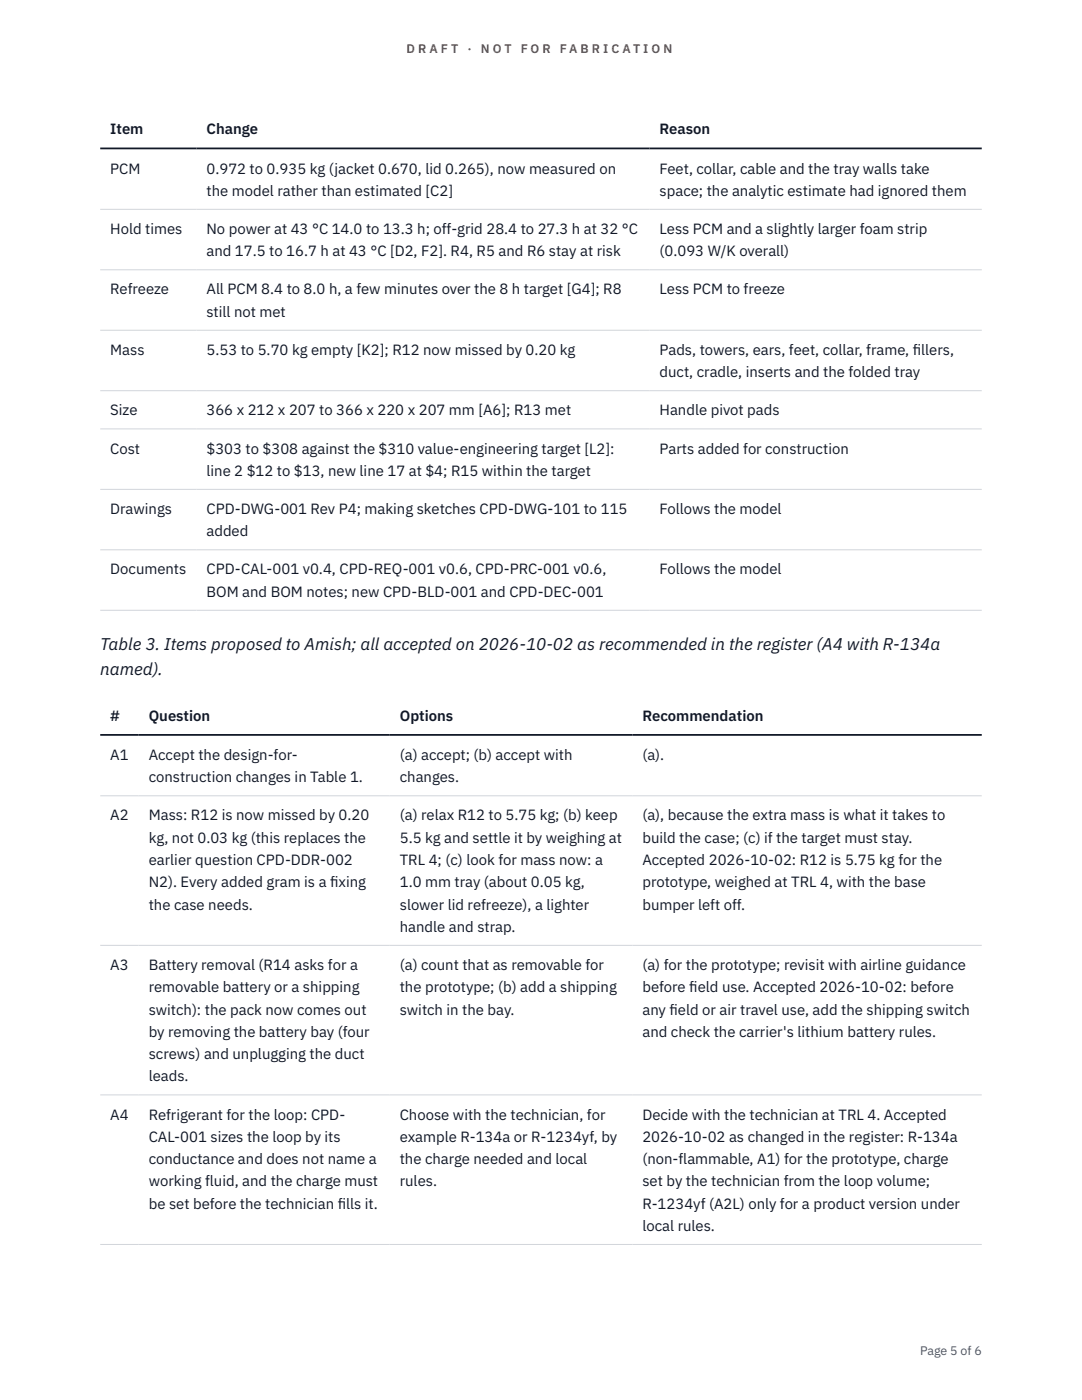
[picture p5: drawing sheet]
<svg xmlns="http://www.w3.org/2000/svg" width="216mm" height="279mm" viewBox="0 0 216 279" stroke-linecap="round" stroke-linejoin="round" font-family="sans-serif">
<defs><g id="words">
<g font-size="3.4" fill="#111827">
<text x="20" y="129.7">Table 3. Items proposed to Amish; all accepted on 2026-10-02 as recommended in the register (A4 with R-134a</text>
<text x="20" y="134.8">named).</text>
</g>
<g font-size="3" fill="#111827">
<text x="22" y="26.8">Item</text>
<text x="41.2" y="26.8">Change</text>
<text x="131.6" y="26.8">Reason</text>
<text x="22" y="34.6">PCM</text>
<text x="41.2" y="34.6">0.972 to 0.935 kg (jacket 0.670, lid 0.265), now measured on</text>
<text x="131.6" y="34.6">Feet, collar, cable and the tray walls take</text>
<text x="41.2" y="39.1">the model rather than estimated [C2]</text>
<text x="131.6" y="39.1">space; the analytic estimate had ignored them</text>
<text x="22" y="46.7">Hold times</text>
<text x="41.2" y="46.7">No power at 43 °C 14.0 to 13.3 h; off-grid 28.4 to 27.3 h at 32 °C</text>
<text x="131.6" y="46.7">Less PCM and a slightly larger foam strip</text>
<text x="41.2" y="51.1">and 17.5 to 16.7 h at 43 °C [D2, F2]. R4, R5 and R6 stay at risk</text>
<text x="131.6" y="51.1">(0.093 W/K overall)</text>
<text x="22" y="58.8">Refreeze</text>
<text x="41.2" y="58.8">All PCM 8.4 to 8.0 h, a few minutes over the 8 h target [G4]; R8</text>
<text x="131.6" y="58.8">Less PCM to freeze</text>
<text x="41.2" y="63.2">still not met</text>
<text x="22" y="70.8">Mass</text>
<text x="41.2" y="70.8">5.53 to 5.70 kg empty [K2]; R12 now missed by 0.20 kg</text>
<text x="131.6" y="70.8">Pads, towers, ears, feet, collar, frame, f</text>
<text x="182.1" y="70.8">illers,</text>
<text x="131.6" y="75.3">duct, cradle, inserts and the folded tray</text>
<text x="22" y="82.9">Size</text>
<text x="41.2" y="82.9">366 x 212 x 207 to 366 x 220 x 207 mm [A6]; R13 met</text>
<text x="131.6" y="82.9">Handle pivot pads</text>
<text x="22" y="90.5">Cost</text>
<text x="41.2" y="90.5">$303 to $308 against the $310 value-engineering target [L2]:</text>
<text x="41.2" y="95">line 2 $12 to $13, new line 17 at $4; R15 within the target</text>
<text x="131.6" y="90.5">Parts added for construction</text>
<text x="22" y="102.6">Drawings</text>
<text x="41.2" y="102.6">CPD-DWG-001 Rev P4; making sketches CPD-DWG-101 to 115</text>
<text x="41.2" y="107">added</text>
<text x="131.6" y="102.6">Follows the model</text>
<text x="22" y="114.7">Documents</text>
<text x="41.2" y="114.7">CPD-CAL-001 v0.4, CPD-REQ-001 v0.6, CPD-PRC-001 v0.6,</text>
<text x="41.2" y="119.1">BOM and BOM notes; new CPD-BLD-001 and CPD-DEC-001</text>
<text x="131.6" y="114.7">Follows the model</text>
<text x="22" y="143.9">#</text>
<text x="29.7" y="143.9">Question</text>
<text x="79.8" y="143.9">Options</text>
<text x="128.2" y="143.9">Recommendation</text>
<text x="22" y="151.7">A1</text>
<text x="29.7" y="151.7">Accept the design-for-</text>
<text x="79.8" y="151.7">(a) accept; (b) accept with</text>
<text x="128.2" y="151.7">(a).</text>
<text x="29.7" y="156.1">construction changes in Table 1.</text>
<text x="79.8" y="156.1">changes.</text>
<text x="22" y="163.7">A2</text>
<text x="29.7" y="163.7">Mass: R12 is now missed by 0.20</text>
<text x="79.8" y="163.7">(a) relax R12 to 5.75 kg; (b) keep</text>
<text x="128.2" y="163.7">(a), because the extra mass is what it takes to</text>
<text x="29.7" y="168.2">kg, not 0.03 kg (this replaces the</text>
<text x="29.7" y="172.6">earlier question CPD-DDR-002</text>
<text x="79.8" y="168.2">5.5 kg and settle it by weighing at</text>
<text x="79.8" y="172.6">TRL 4; (c) look for mass now: a</text>
<text x="128.2" y="168.2">build the case; (c) if the target must stay.</text>
<text x="128.2" y="172.6">Accepted 2026-10-02: R12 is 5.75 kg for the</text>
<text x="29.7" y="177.1">N2). Every added gram is a f</text>
<text x="65.9" y="177.1">ixing</text>
<text x="79.8" y="177.1">1.0 mm tray (about 0.05 kg,</text>
<text x="128.2" y="177.1">prototype, weighed at TRL 4, with the base</text>
<text x="29.7" y="181.5">the case needs.</text>
<text x="79.8" y="181.5">slower lid refreeze), a lighter</text>
<text x="79.8" y="186">handle and strap.</text>
<text x="128.2" y="181.5">bumper left off.</text>
<text x="22" y="193.6">A3</text>
<text x="29.7" y="193.6">Battery removal (R14 asks for a</text>
<text x="79.8" y="193.6">(a) count that as removable for</text>
<text x="128.2" y="193.6">(a) for the prototype; revisit with airline guidance</text>
<text x="29.7" y="198">removable battery or a shipping</text>
<text x="29.7" y="202.5">switch): the pack now comes out</text>
<text x="79.8" y="198">the prototype; (b) add a shipping</text>
<text x="79.8" y="202.5">switch in the bay.</text>
<text x="128.2" y="198">before f</text>
<text x="128.2" y="202.5">any f</text>
<text x="133.6" y="202.5">ield or air travel use, add the shipping switch</text>
<text x="137.5" y="198">ield use. Accepted 2026-10-02: before</text>
<text x="29.7" y="206.9">by removing the battery bay (four</text>
<text x="128.2" y="206.9">and check the carrier's lithium battery rules.</text>
<text x="29.7" y="211.4">screws) and unplugging the duct</text>
<text x="29.7" y="215.8">leads.</text>
<text x="22" y="223.4">A4</text>
<text x="29.7" y="223.4">Refrigerant for the loop: CPD-</text>
<text x="29.7" y="227.9">CAL-001 sizes the loop by its</text>
<text x="79.8" y="223.4">Choose with the technician, for</text>
<text x="79.8" y="227.9">example R-134a or R-1234yf, by</text>
<text x="128.2" y="223.4">Decide with the technician at TRL 4. Accepted</text>
<text x="128.2" y="227.9">2026-10-02 as changed in the register: R-134a</text>
<text x="29.7" y="232.3">conductance and does not name a</text>
<text x="79.8" y="232.3">the charge needed and local</text>
<text x="128.2" y="232.3">(non-flammable, A1) for the prototype, charge</text>
<text x="29.7" y="236.8">working fluid, and the charge must</text>
<text x="79.8" y="236.8">rules.</text>
<text x="128.2" y="236.8">set by the technician from the loop volume;</text>
<text x="29.7" y="241.2">be set before the technician f</text>
<text x="67.4" y="241.2">ills it.</text>
<text x="128.2" y="241.2">R-1234yf (A2L) only for a product version under</text>
<text x="128.2" y="245.7">local rules.</text>
</g>
<g font-size="2.5" fill="#b45309">
<text x="81.1" y="10.5">D R A F T</text>
<text x="93.3" y="10.5">·</text>
<text x="95.9" y="10.5">N O T</text>
<text x="103.9" y="10.5">F O R</text>
<text x="111.7" y="10.5">F A B R I C A T I O N</text>
</g>
<text font-size="2.5" fill="#4b5563" x="183.6" y="270.3">Page 5 of 6</text>
</g></defs>
<path d="M20 41.8h175.9M20 53.8h175.9M20 65.9h175.9M20 78h175.9M20 85.6h175.9M20 97.7h175.9M20 109.7h175.9M20 121.8h175.9M20 158.8h175.9M20 188.7h175.9M20 218.5h175.9M20 248.4h175.9" fill="none" stroke="#d1d5db" stroke-width=".2"/>
<path d="M20 29.6h175.9M20 146.7h175.9" fill="none" stroke="#111827" stroke-width=".35"/>
<use href="#words"/>
</svg>
